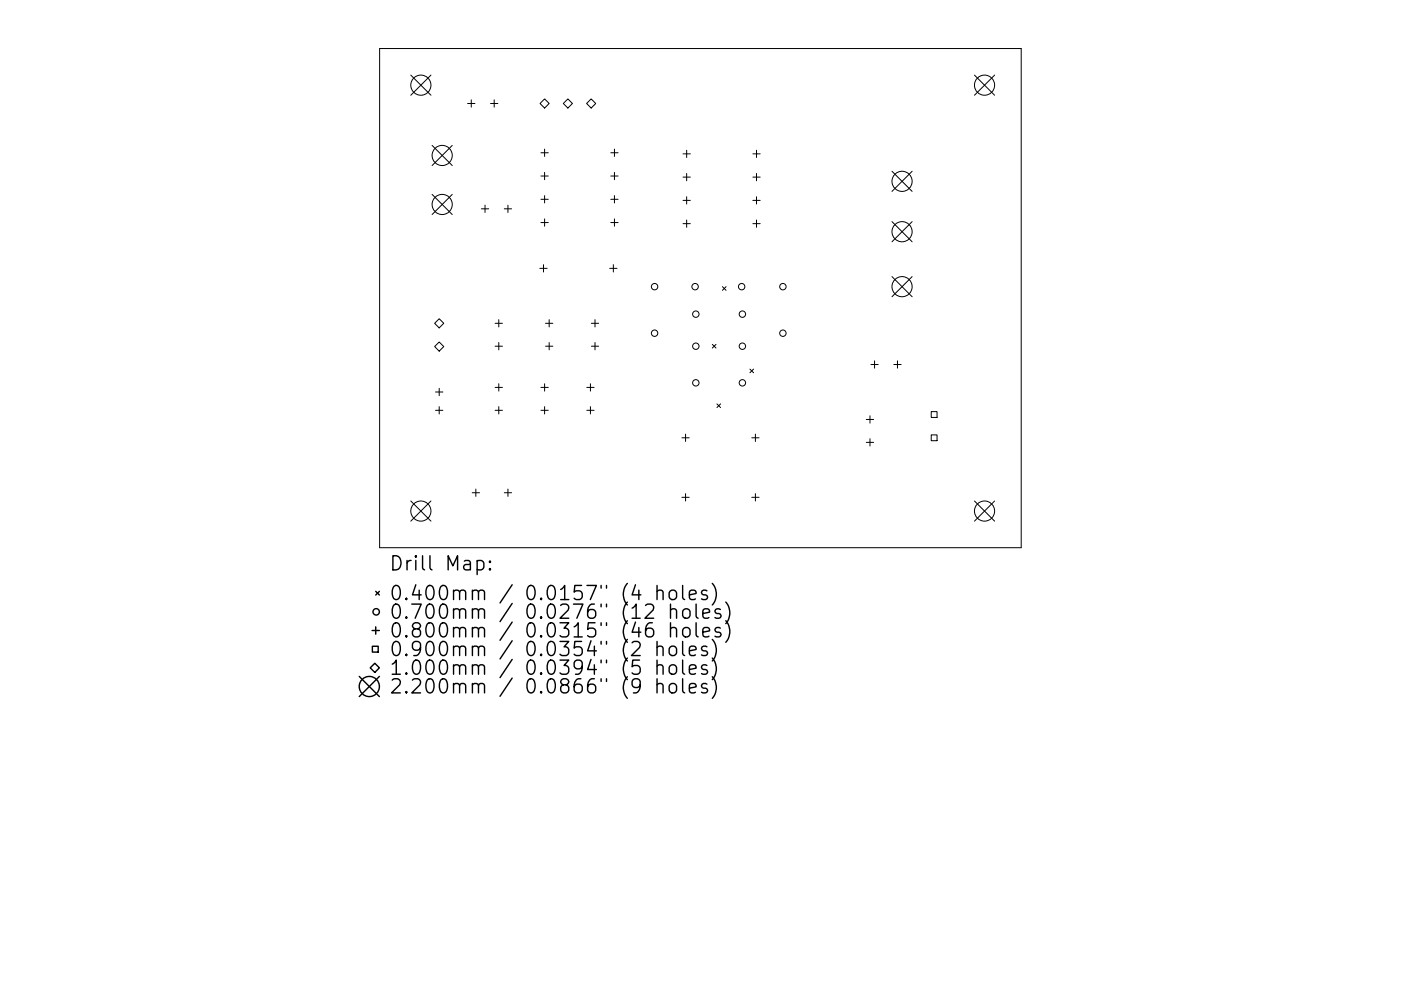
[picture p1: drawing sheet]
<svg xmlns="http://www.w3.org/2000/svg" width="297mm" height="210mm" viewBox="0 0 297 210" stroke-linecap="round" stroke-linejoin="round" font-family="sans-serif">
<defs><g id="words">
<g font-size="4.2">
<text x="82.4" y="121.1">Drill Map:</text>
<text x="82.4" y="127.4">0.400mm / 0.0157&quot; (4 holes)</text>
<text x="82.4" y="131.3">0.700mm / 0.0276&quot; (12 holes)</text>
<text x="82.4" y="135.3">0.800mm / 0.0315&quot; (46 holes)</text>
<text x="82.4" y="139.2">0.900mm / 0.0354&quot; (2 holes)</text>
<text x="82.4" y="143.2">1.000mm / 0.0394&quot; (5 holes)</text>
<text x="82.4" y="147.2">2.200mm / 0.0866&quot; (9 holes)</text>
</g>
</g></defs>
<g fill="none" stroke="#000" stroke-width=".21">
<path d="M80.5 10.3h136v105.9h-136zM87.1 15.9l4.3 4.3M91.4 15.9l-4.3 4.3M206.6 15.9l4.3 4.3M210.9 15.9l-4.3 4.3M91.6 30.8l4.3 4.3M95.9 30.8l-4.3 4.3M99.1 22h1.6M99.9 21.2v1.5M104 22h1.6M104.8 21.2v1.5M114.5 22l1-1 .9 1-.9 .9z"/>
<path d="M114.7 32.4h1.5M114.7 37.3h1.5M115.5 31.6v1.6M115.5 36.6v1.5M119.4 22l1-1 1 1-1 .9zM124.4 22l.9-1 1 1-1 .9zM129.5 32.4h1.6M129.5 37.3h1.6M130.3 31.6v1.6M130.3 36.6v1.5M144.8 32.6h1.6M144.8 37.6h1.6"/>
<path d="M145.6 31.9v1.5M145.6 36.8v1.6M159.6 32.6h1.6M159.6 37.6h1.6M160.4 31.9v1.5M160.4 36.8v1.6M189.1 36.3l4.3 4.3M193.4 36.3l-4.3 4.3M91.6 41.2l4.3 4.3M95.9 41.2l-4.3 4.3M102.1 44.3h1.5M102.8 43.5v1.6"/>
<path d="M106.9 44.3h1.6M107.7 43.5v1.6M114.5 56.9h1.5M114.7 42.3h1.5M114.7 47.2h1.5M115.2 56.2v1.5M115.5 41.5v1.6M115.5 46.4v1.6M129.3 56.9h1.5M129.5 42.3h1.6M129.5 47.2h1.6M130 56.2v1.5"/>
<path d="M130.3 41.5v1.6M130.3 46.4v1.6M144.8 42.5h1.6M144.8 47.5h1.6M145.6 41.7v1.6M145.6 46.7v1.5M159.6 42.5h1.6M159.6 47.5h1.6M160.4 41.7v1.6M160.4 46.7v1.5M189.1 47l4.3 4.3M189.1 58.7l4.3 4.3"/>
<path d="M193.4 47l-4.3 4.3M193.4 58.7l-4.3 4.3M92.1 68.6l1-1 1 1-1 1zM93.1 72.6l1 .9-1 1-1-1zM105 68.6h1.5M105 73.5h1.5M105.7 67.8v1.6M105.7 72.7v1.5M115.7 68.6h1.5M115.7 73.5h1.5M116.4 67.8v1.6M116.4 72.7v1.5"/>
<path d="M125.4 68.6h1.5M125.4 73.5h1.5M126.2 67.8v1.6M126.2 72.7v1.5M151 73.1l.8 .7M151.8 73.1l-.8 .7M153.2 60.8l.7 .8M153.9 60.8l-.7 .8M159 78.3l.8 .8M159.8 78.3l-.8 .8M184.6 77.3h1.6M185.4 76.6v1.5"/>
<path d="M189.5 77.3h1.6M190.3 76.6v1.5M92.3 83.2h1.6M92.3 87.1h1.6M93.1 82.4v1.5M93.1 86.3v1.5M105 87.1h1.5M105 82.2h1.5M105.7 81.4v1.6M105.7 86.3v1.5M114.7 87.1h1.5M114.7 82.2h1.5"/>
<path d="M115.5 81.4v1.6M115.5 86.3v1.5M124.4 87.1h1.6M124.4 82.2h1.6M125.2 81.4v1.6M125.2 86.3v1.5M144.6 92.9h1.5M145.4 92.1v1.6M152 85.7l.8 .8M152.8 85.7l-.8 .8M159.4 92.9h1.5M160.2 92.1v1.6"/>
<path d="M183.7 89h1.5M183.7 93.9h1.5M184.5 88.2v1.6M184.5 93.1v1.5M197.4 87.3h1.3v1.3h-1.3zM197.4 92.3h1.3v1.2h-1.3zM87.1 106.3l4.3 4.3M91.4 106.3l-4.3 4.3M100.1 104.5h1.6M100.9 103.8v1.5M106.9 104.5h1.6M107.7 103.8v1.5"/>
<path d="M144.6 105.5h1.5M145.4 104.7v1.6M159.4 105.5h1.5M160.2 104.7v1.6M206.6 106.3l4.3 4.3M210.9 106.3l-4.3 4.3"/>
<circle cx="89.2" cy="18.1" r="2.14"/>
<circle cx="208.7" cy="18.1" r="2.14"/>
<circle cx="93.8" cy="33" r="2.14"/>
<circle cx="191.3" cy="38.5" r="2.14"/>
<circle cx="93.7" cy="43.4" r="2.14"/>
<circle cx="191.3" cy="49.2" r="2.14"/>
<circle cx="138.8" cy="60.8" r=".68"/>
<circle cx="138.8" cy="70.7" r=".68"/>
<circle cx="147.4" cy="60.8" r=".68"/>
<circle cx="147.5" cy="66.7" r=".68"/>
<circle cx="147.5" cy="73.5" r=".68"/>
<circle cx="157.2" cy="60.8" r=".68"/>
<circle cx="157.4" cy="66.7" r=".68"/>
<circle cx="157.4" cy="73.5" r=".68"/>
<circle cx="166" cy="60.8" r=".68"/>
<circle cx="166" cy="70.7" r=".68"/>
<circle cx="191.3" cy="60.8" r="2.14"/>
<circle cx="147.5" cy="81.2" r=".68"/>
<circle cx="157.4" cy="81.2" r=".68"/>
<circle cx="89.2" cy="108.4" r="2.14"/>
<circle cx="208.7" cy="108.4" r="2.14"/>
</g>
<g fill="none" stroke="#000" stroke-width=".3">
<path d="M101.2 119.1l.8-.2 .6 .6v.8l-.3 .5-.3 .1-.8-.1M103.9 119.1l.1 .1-.1 .1-.2-.1 .2-.1v.2M78.9 133.8h1.5M78.9 137.1h1.3v1.3h-1.3zM79.7 125.5l.7 .7M79.7 133v1.6M80.4 125.5l-.7 .7M103.9 120.6l.1 .2-.1 .1-.2-.1 .2-.2v.3M136.9 128.5l.4-.3h.7a.81 .81 0 0 1 .4 1.3l-1.7 1.7h1.9M138.3 132.1a1.19 1.19 0 0 0-1.4 1.3v1.2l.3 .4 .8 .1 .4-.3 .2-1-.3-.4-.9-.1-.5 .5M139.3 125.5a.74 .74 0 0 1 1.3 .1v1.6M139.3 137.4a.74 .74 0 0 1 1.3 .1v1.6"/>
<path d="M139.3 124.2v3M139.3 136.1v3M142 125.5a.81 .81 0 0 1 .8-.3 .81 .81 0 0 1 .6 .6v.8a.81 .81 0 0 1-.7 .6 .81 .81 0 0 1-.8-.6v-.8zM142 137.4a.81 .81 0 0 1 .8-.3 .81 .81 0 0 1 .6 .6v.8a.81 .81 0 0 1-.7 .6 .81 .81 0 0 1-.8-.6v-.8zM142.2 129.5a.74 .74 0 0 1 1.2 .1v1.6M142.2 133.4a.74 .74 0 0 1 1.2 .2v1.5M142.2 128.2v3M142.2 132.1v3M144.7 124.2v2.6l.5 .4M144.7 136.1v2.6l.5 .4M144.9 133.4a.81 .81 0 0 1 .8-.3 .81 .81 0 0 1 .6 .6v.9a.81 .81 0 0 1-.8 .6 .81 .81 0 0 1-.8-.6v-.9zM145 129.3a.81 .81 0 0 1 1.3 .4v.9a.81 .81 0 0 1-.8 .6 .81 .81 0 0 1-.8-.6v-.9z"/>
<path d="M146.2 126.2l1.4-.3-.2-.5-.8-.2-.4 .4v1.2l.1 .3 .3 .1 .8-.1M146.2 138.1l1.4-.3-.2-.6-.8-.1-.4 .4v1.2l.1 .2 .3 .2 .8-.2M147.6 128.2v2.5l.4 .5M147.6 132.1v2.6l.4 .4M149 130.2l1.4-.3-.1-.6-.9-.1-.4 .4v1.1l.2 .3 .2 .2 .9-.2M149 134.1l1.4-.3-.1-.5-.9-.2-.4 .5v1.1l.2 .3 .2 .1 .9-.1M149.9 125.4l-.7-.2-.5 .4 .2 .5 1 .3 .1 .2-.1 .5-.3 .1-.9-.1M149.9 137.2l-.7-.1-.5 .4 .2 .4 1 .3 .1 .3-.1 .4-.3 .2-.9-.2M151 123.8a3.4 3.4 0 0 1 0 4.6M151 135.7a3.4 3.4 0 0 1 0 4.5M151 139.6a3.4 3.4 0 0 1 0 4.6M152.7 129.3l-.7-.1-.4 .4 .1 .4 1 .3 .2 .3-.2 .4-.3 .2-.8-.2"/>
<path d="M152.7 133.3l-.7-.2-.4 .5 .1 .4 1 .3 .2 .3-.2 .4-.3 .1-.8-.1M153.9 127.7a3.4 3.4 0 0 1 0 4.6M153.9 131.7a3.4 3.4 0 0 1 0 4.6M76.2 143.5l4.2 4.3M78.5 141.7l1-1 .9 1-.9 1zM80.4 143.5l-4.2 4.3M139.3 141.3a.74 .74 0 0 1 1.3 .2v1.5M139.3 145.3a.74 .74 0 0 1 1.3 .1v1.6M139.3 140v3M139.3 144v3M142 141.3a.81 .81 0 0 1 .8-.3 .81 .81 0 0 1 .6 .6v.9a.81 .81 0 0 1-.7 .6 .81 .81 0 0 1-.8-.6v-.9zM142 145.3a.81 .81 0 0 1 .8-.3 .81 .81 0 0 1 .6 .6v.8a.81 .81 0 0 1-.7 .6 .81 .81 0 0 1-.8-.6v-.8z"/>
<path d="M144.7 140v2.6l.5 .4M144.7 144v2.6l.5 .4M146.2 142l1.4-.2-.2-.6-.8-.2-.4 .5v1.1l.1 .3 .3 .1 .8-.1M146.2 146l1.4-.3-.2-.5-.8-.2-.4 .4v1.2l.1 .3 .3 .1 .8-.1M149.9 141.2l-.7-.2-.5 .5 .2 .4 1 .3 .1 .3-.1 .4-.3 .1-.9-.1M149.9 145.2l-.7-.2-.5 .4 .2 .5 1 .3 .1 .2-.1 .5-.3 .1-.9-.1M151 143.6a3.4 3.4 0 0 1 0 4.6"/>
<circle cx="79.8" cy="129.8" r=".68"/>
<circle cx="78.3" cy="145.7" r="2.14"/>
</g>
<use href="#words"/>
</svg>
